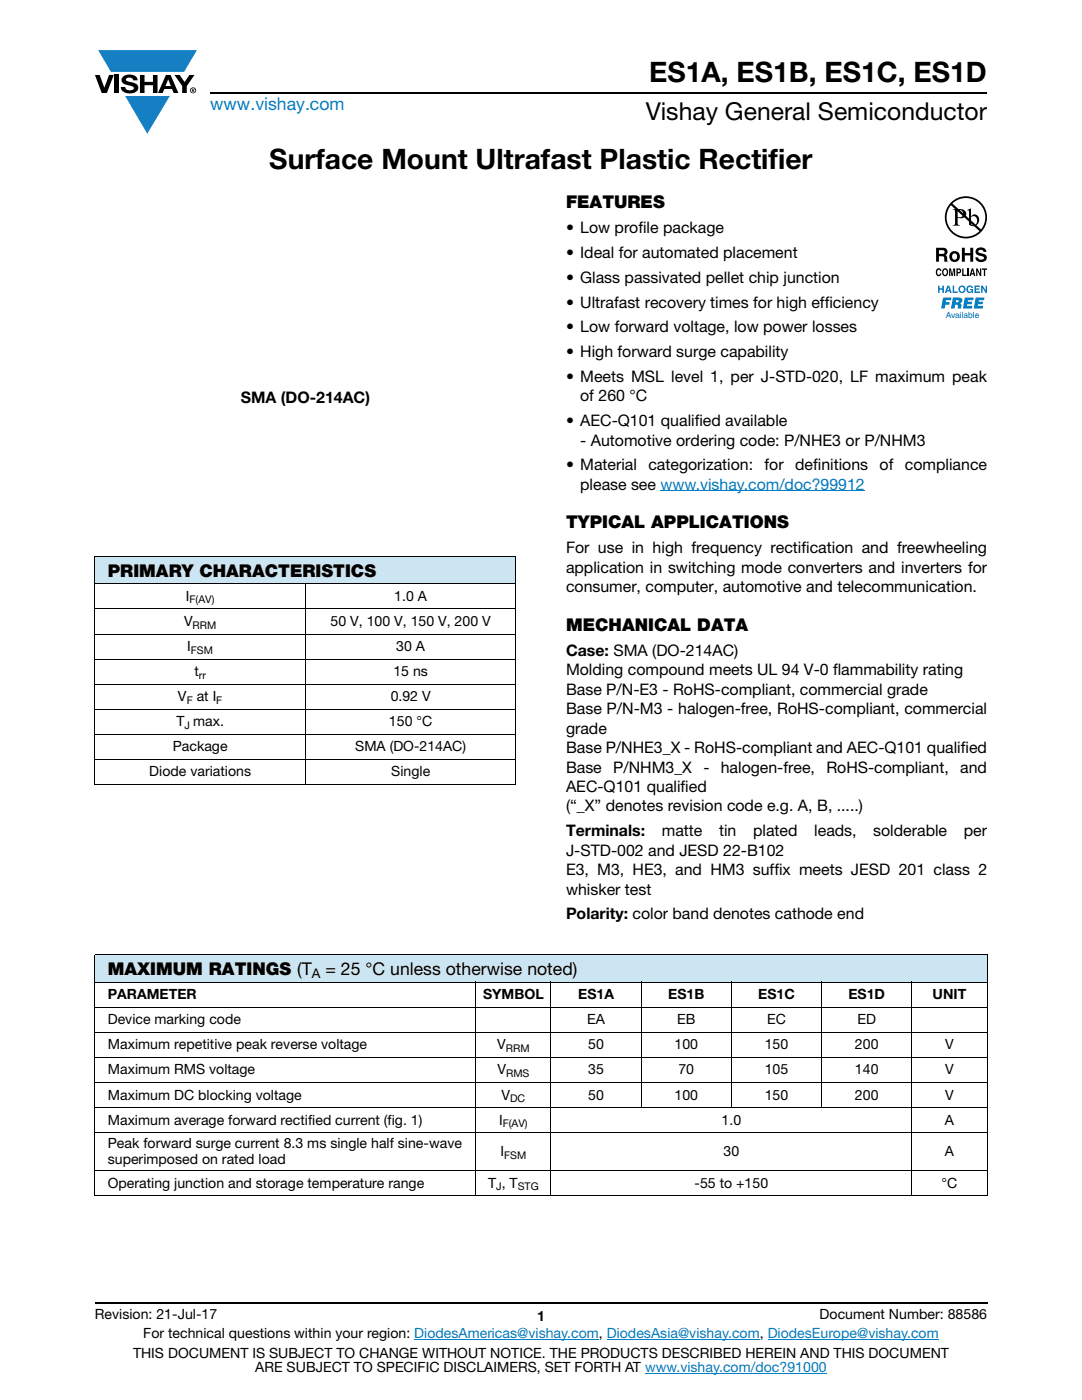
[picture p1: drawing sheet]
<svg xmlns="http://www.w3.org/2000/svg" width="216mm" height="279mm" viewBox="0 0 216 279" stroke-linecap="round" stroke-linejoin="round" font-family="sans-serif">
<defs><g id="words">
<g font-size="5.6">
<text x="129.5" y="16.4">ES1A, ES1B, ES1C, ES1D</text>
<text x="53.7" y="33.8">Surface Mount Ultrafast Plastic Rectifier</text>
</g>
<text font-size="4.9" x="128.8" y="24">Vishay General Semiconductor</text>
<text font-size="3.5" fill="#007ec4" x="42" y="21.9">www.vishay.com</text>
<g font-size="3.5">
<text x="112.9" y="41.5">FEATURES</text>
<text x="112.9" y="105.4">TYPICAL APPLICATIONS</text>
<text x="21.5" y="115.1">PRIMARY CHARACTERISTICS</text>
<text x="112.9" y="125.8">MECHANICAL DATA</text>
<text x="21.5" y="194.6">MAXIMUM RATINGS (T</text>
<text x="64.9" y="194.6">= 25 °C unless otherwise noted)</text>
</g>
<g font-size="3.2">
<text x="112.9" y="46.6">• Low profile package</text>
<text x="112.9" y="51.5">• Ideal for automated placement</text>
<text x="112.9" y="56.5">• Glass passivated pellet chip junction</text>
<text x="112.9" y="61.4">• Ultrafast recovery times for high efficiency</text>
<text x="112.9" y="66.3">• Low forward voltage, low power losses</text>
<text x="112.9" y="71.3">• High forward surge capability</text>
<text x="112.9" y="76.2">• Meets MSL level 1, per J-STD-020, LF maximum peak</text>
<text x="48" y="80.5">SMA (DO-214AC)</text>
<text x="115.8" y="80.1">of 260 °C</text>
<text x="112.9" y="85">• AEC-Q101 qualified available</text>
<text x="115.8" y="88.9">- Automotive ordering code: P/NHE3 or P/NHM3</text>
<text x="112.9" y="93.9">• Material</text>
<text x="129.4" y="93.9">categorization:</text>
<text x="152.6" y="93.9">for</text>
<text x="158.7" y="93.9">definitions</text>
<text x="175.5" y="93.9">of</text>
<text x="180.6" y="93.9">compliance</text>
<text x="115.8" y="97.7">please see www.vishay.com/doc?99912</text>
<text x="112.9" y="110.4">For use in high frequency rectification and freewheeling</text>
<text x="112.9" y="114.3">application in switching mode converters and inverters for</text>
<text x="112.9" y="118.2">consumer, computer, automotive and telecommunication.</text>
<text x="112.9" y="130.9">Case: SMA (DO-214AC)</text>
<text x="112.9" y="134.8">Molding compound meets UL 94 V-0 flammability rating</text>
<text x="112.9" y="138.7">Base P/N-E3 - RoHS-compliant, commercial grade</text>
<text x="112.9" y="142.5">Base P/N-M3 - halogen-free, RoHS-compliant, commercial</text>
<text x="112.9" y="146.4">grade</text>
<text x="112.9" y="150.3">Base P/NHE3_X - RoHS-compliant and AEC-Q101 qualified</text>
<text x="112.9" y="154.2">Base</text>
<text x="122.4" y="154.2">P/NHM3_X</text>
<text x="140.3" y="154.2">-</text>
<text x="143.8" y="154.2">halogen-free,</text>
<text x="164.9" y="154.2">RoHS-compliant,</text>
<text x="191.6" y="154.2">and</text>
<text x="112.9" y="158.1">AEC-Q101 qualified</text>
<text x="112.9" y="161.9">(“_X” denotes revision code e.g. A, B, .....)</text>
<text x="112.9" y="166.9">Terminals:</text>
<text x="132.1" y="166.9">matte</text>
<text x="143.5" y="166.9">tin</text>
<text x="150.3" y="166.9">plated</text>
<text x="162.5" y="166.9">leads,</text>
<text x="174.3" y="166.9">solderable</text>
<text x="192.3" y="166.9">per</text>
<text x="112.9" y="170.8">J-STD-002 and JESD 22-B102</text>
<text x="112.9" y="174.6">E3, M3, HE3, and HM3 suffix meets JESD 201 class 2</text>
<text x="112.9" y="178.5">whisker test</text>
<text x="112.9" y="183.5">Polarity: color band denotes cathode end</text>
</g>
<g font-size="2.8">
<text x="37.1" y="119.9">I</text>
<text x="78.7" y="119.9">1.0 A</text>
<text x="36.7" y="124.9">V</text>
<text x="66" y="124.9">50 V, 100 V, 150 V, 200 V</text>
<text x="37.4" y="129.9">I</text>
<text x="79.1" y="129.9">30 A</text>
<text x="38.8" y="134.9">t</text>
<text x="78.5" y="134.9">15 ns</text>
<text x="35.5" y="139.9">V</text>
<text x="39.2" y="139.9">at I</text>
<text x="78" y="139.9">0.92 V</text>
<text x="34.5" y="149.9">Package</text>
<text x="35.2" y="144.9">T max.</text>
<text x="70.9" y="149.9">SMA (DO-214AC)</text>
<text x="77.6" y="144.9">150 °C</text>
<text x="29.8" y="154.9">Diode variations</text>
<text x="78.1" y="154.9">Single</text>
<text x="21.5" y="199.4">PARAMETER</text>
<text x="96.4" y="199.4">SYMBOL</text>
<text x="115.4" y="199.4">ES1A</text>
<text x="133.4" y="199.4">ES1B</text>
<text x="151.3" y="199.4">ES1C</text>
<text x="169.3" y="199.4">ES1D</text>
<text x="186.1" y="199.4">UNIT</text>
<text x="21.5" y="204.4">Device marking code</text>
<text x="21.5" y="209.4">Maximum repetitive peak reverse voltage</text>
<text x="99.2" y="209.4">V</text>
<text x="117.2" y="204.4">EA</text>
<text x="117.4" y="209.4">50</text>
<text x="134.6" y="209.4">100</text>
<text x="135.1" y="204.4">EB</text>
<text x="152.6" y="209.4">150</text>
<text x="153.1" y="204.4">EC</text>
<text x="170.6" y="209.4">200</text>
<text x="171.1" y="204.4">ED</text>
<text x="188.6" y="209.4">V</text>
<text x="21.5" y="214.4">Maximum RMS voltage</text>
<text x="99.3" y="214.4">V</text>
<text x="117.4" y="214.4">35</text>
<text x="135.4" y="214.4">70</text>
<text x="152.6" y="214.4">105</text>
<text x="170.6" y="214.4">140</text>
<text x="188.6" y="214.4">V</text>
<text x="21.5" y="219.4">Maximum DC blocking voltage</text>
<text x="100.1" y="219.4">V</text>
<text x="117.4" y="219.4">50</text>
<text x="134.6" y="219.4">100</text>
<text x="152.6" y="219.4">150</text>
<text x="170.6" y="219.4">200</text>
<text x="188.6" y="219.4">V</text>
<text x="21.5" y="224.4">Maximum average forward rectified current (fig. 1)</text>
<text x="99.6" y="224.4">I</text>
<text x="144" y="224.4">1.0</text>
<text x="188.5" y="224.4">A</text>
<text x="21.5" y="229.1">Peak forward surge current 8.3 ms single half sine-wave</text>
<text x="21.5" y="232.3">superimposed on rated load</text>
<text x="99.9" y="230.7">I</text>
<text x="144.4" y="230.7">30</text>
<text x="188.5" y="230.7">A</text>
<text x="21.5" y="237">Operating junction and storage temperature range</text>
<text x="97.4" y="237">T , T</text>
<text x="138.6" y="237">-55 to +150</text>
<text x="187.9" y="237">°C</text>
<text x="18.9" y="263.3">Revision: 21-Jul-17</text>
<text x="107.2" y="263.6">1</text>
<text x="163.6" y="263.3">Document Number: 88586</text>
<text x="28.6" y="267.1">For technical questions within your region: DiodesAmericas@vishay.com, DiodesAsia@vishay.com, DiodesEurope@vishay.com</text>
<text x="26.5" y="271">THIS DOCUMENT IS SUBJECT TO CHANGE WITHOUT NOTICE. THE PRODUCTS DESCRIBED HEREIN AND THIS DOCUMENT</text>
<text x="50.9" y="273.8">ARE SUBJECT TO SPECIFIC DISCLAIMERS, SET FORTH AT www.vishay.com/doc?91000</text>
</g>
<text font-size="2.6" x="62.3" y="195.3">A</text>
<g font-size="2.1">
<text x="37.8" y="120.4">F(AV)</text>
<text x="38.4" y="125.4">RRM</text>
<text x="38.1" y="130.5">FSM</text>
<text x="39.7" y="135.4">rr</text>
<text x="37.3" y="140.4">F</text>
<text x="43.2" y="140.4">F</text>
<text x="36.8" y="145.4">J</text>
<text x="100.9" y="209.9">RRM</text>
<text x="101" y="214.9">RMS</text>
<text x="101.8" y="219.9">DC</text>
<text x="100.3" y="224.9">F(AV)</text>
<text x="100.6" y="231.2">FSM</text>
<text x="99" y="237.5">J</text>
<text x="103.3" y="237.5">STG</text>
</g>
<text font-size="1.7" fill="#0160ae" x="188.7" y="63.5">Available</text>
</g></defs>
<g fill="#147fc3">
<path d="M19.6 10h19.7l-2.6 4.3h-1.1h-13.5z"/>
<path d="M25 19.2h8.9l-4.5 7.5z"/>
</g>
<g fill="#000">
<path d="M18.9 15h1l.9 2.5 1-2.5h.9l-1.4 3.6h-1zM22.9 15h.9v3.6h-.9zM24.6 15.3a2.1 2.1 0 0 1 2.8 .3l.1 .4h-.9a.79 .79 0 0 0-.7-.5 .79 .79 0 0 0-.8 .4l.3 .3 1 .2a1.08 1.08 0 0 1 1.2 1 1.08 1.08 0 0 1-1.1 1.2 1.73 1.73 0 0 1-2.4-1.2h.9a.96 .96 0 0 0 .8 .6 .96 .96 0 0 0 .9-.4 1.31 1.31 0 0 0-1.2-.6 1.03 1.03 0 0 1-1.1-.6 1.03 1.03 0 0 1 .2-1.1zM27.9 15h.9v1.3h1.7v-1.3h.9v3.6h-.9v-1.6h-1.7v1.6h-.9zM34.8 15h1.1l.9 1.4 1-1.4h1l-1.5 2.2v1.4h-.9v-1.4z"/>
<path d="M33.6 15.9l.5 1.3h-1.1zM33.1 15l-1.6 3.6h1l.3-.8h1.5l.3 .8h1l-1.6-3.6z"/>
<path d="M38.4 17.8h.2v.2h-.2zM38.3 17.7v.7h.1v-.3l.4 .3-.2-.3 .2-.2-.1-.2z"/>
<path d="M38.1 18a.46 .46 0 0 1 .9 0 .46 .46 0 0 1-.9 0zM37.9 18a.6 .6 0 0 0 1.2 0 .6 .6 0 0 0-1.2 0z"/>
</g>
<path d="M42 18.6h155M18.9 260h178.1" fill="none" stroke="#000" stroke-width=".36"/>
<path d="M131.8 98h40.8M82.7 267.3h36.8M121.1 267.3h30.5M128.7 274h36.3M153.2 267.3h34.1" fill="none" stroke="#007ec4" stroke-width=".2"/>
<path d="M18.9 111h84.1v5.5h-84.1z" fill="#cce5f3"/>
<g fill="none" stroke="#000" stroke-width=".2">
<path d="M18.9 111h84.1M18.9 116.5h84.1M18.9 111.1v5.3M18.9 116.6v29.8M60.9 116.4v40.2M103 111.1v5.3M103 116.6v29.8M18.9 121.5h84.1M18.9 126.5h84.1M18.9 131.5h84.1M18.9 136.5h84.1M18.9 141.5h84.1"/>
<path d="M18.9 146.5h84.1M18.9 151.5h84.1M18.9 156.5h84.1M18.9 146.6v9.8M103 146.6v9.8"/>
</g>
<g fill="#fff">
<path d="M42.5 48.5h36.9v32.7h-36.9z"/>
<path d="M186.7 39.2h10.3v24.7h-10.3z"/>
</g>
<g fill="#000">
<path d="M186.9 53.7l.4-.2 .3 .1 .2 .5-.6-.2a.66 .66 0 0 0 .1 1l.3-.3h.2a.54 .54 0 0 1-.4 .5 .54 .54 0 0 1-.6-.4zM189.4 53.6h.4l.2 1.2 .2-1.2h.4v1.5h-.3v-1.3l-.2 1.3h-.2l-.3-1.3v1.3h-.2zM192 53.6h.3v1.2h.6v.3h-.9zM191.9 49.4h.6v1.1h1.1v-1.1h.6v2.8h-.6v-1.2h-1.1v1.2h-.6zM193 53.6h.3v1.5h-.3zM195 49.6a1.15 1.15 0 0 1 1.8 .7h-.5l-.1-.2a.68 .68 0 0 0-.9-.1v.4l.2 .1a1.29 1.29 0 0 1 1.4 .9 1.17 1.17 0 0 1-1.1 .9 1.17 1.17 0 0 1-1.2-.9h.6v.2a.67 .67 0 0 0 1.1-.1l-.2-.3-.6-.2a.82 .82 0 0 1-.8-.5 .82 .82 0 0 1 .3-.9zM194.8 53.6h.3l.5 1v-1h.2v1.5h-.3l-.5-1.1v1.1h-.2zM195.9 53.6h1.1v.2h-.4v1.3h-.3v-1.3h-.4z"/>
<path d="M187.4 49.9v.8l.9-.1a.39 .39 0 0 0 0-.6zM186.8 49.4h1.4a.79 .79 0 0 1 .8 .5 .79 .79 0 0 1-.1 .9l-.3 .1a.98 .98 0 0 1 .4 1.2l.1 .1h-.6l-.2-1-.9-.1v1.1h-.6z"/>
<path d="M188.4 53.8a.64 .64 0 0 0 .2 1.1l.1-.1a.64 .64 0 0 0-.1-1zM188.2 53.7l.2-.1a.56 .56 0 0 1 .7 .3 .82 .82 0 0 1-.5 1.2h-.2a.89 .89 0 0 1-.2-1.4z"/>
<path d="M190 40.6a3.9 3.9 0 0 1 5.3-.1 3.9 3.9 0 0 1 .4 5.3zM189.7 41l5.8 5.1a3.9 3.9 0 0 1-5.4 .1 3.9 3.9 0 0 1-.4-5.2zM188.5 43.4a4.2 4.2 0 0 0 8.5 0 4.2 4.2 0 0 0-8.5 0z"/>
<path d="M190.2 50.6a.63 .63 0 0 0-.2 .8 .63 .63 0 0 0 .7 .4 .63 .63 0 0 0 .3-.8 .63 .63 0 0 0-.8-.4zM189.4 51.2a1.1 1.1 0 0 1 2.2 0 1.1 1.1 0 0 1-2.2 0z"/>
<path d="M191.1 42v1.3a.75 .75 0 0 0 1.1-.7 .75 .75 0 0 0-1.1-.6zM190.1 41.7a2.81 2.81 0 0 1 2.5 .4 .97 .97 0 0 1-.1 1.2 .97 .97 0 0 1-1.2 .2h-.2v1v.3l.5 .2h-1.5l.3-.1 .2-.4v-2.3l-.1-.2z"/>
<path d="M191.1 53.8v.5l.4-.1v-.3zM190.8 53.6h.6a.5 .5 0 0 1 .4 .5 .5 .5 0 0 1-.4 .4h-.3v.6h-.3z"/>
<path d="M193.8 43.4v1.3l.1 .2a.72 .72 0 0 0 .8-.1 .72 .72 0 0 0 .3-.8 .72 .72 0 0 0-.4-.8 .72 .72 0 0 0-.8 .2zM193 41.9l.8-.3v1.6a.89 .89 0 0 1 1.1-.4 .89 .89 0 0 1 .5 1.1 1.23 1.23 0 0 1-.7 1.1 1.23 1.23 0 0 1-1.3-.1l-.1-2.7z"/>
<path d="M194 53.9l-.1 .6h.3zM193.9 53.6h.3l.4 1.5h-.3v-.3h-.5l-.1 .3h-.3z"/>
</g>
<g fill="#0160ae">
<path d="M187.2 57h.3v.6h.5v-.6h.3v1.4h-.3v-.6h-.5v.6h-.3z"/>
<path d="M190.1 57h.3v1.2h.7v.2h-1z"/>
<path d="M193 57.2a.68 .68 0 0 1 1.2 .3l-.9-.2a.55 .55 0 0 0-.2 .5 .55 .55 0 0 0 .4 .4l.4-.3h-.3v-.2h.6v.8h-.2l-.1-.2a.71 .71 0 0 1-1-.1 .71 .71 0 0 1 .1-1z"/>
<path d="M194.5 57h1v.3h-.8v.3h.8v.2h-.8v.4h.8v.2h-1z"/>
<path d="M195.8 57h.3l.6 1v-1h.3v1.4h-.3l-.6-1v1h-.3z"/>
<path d="M188.2 59.4h1.7l-.1 .5h-1l-.1 .4h.8l-.1 .5h-.8l-.1 .8h-.7z"/>
<path d="M192.5 59.4h1.8l-.1 .5h-1.1v.3h.9l-.1 .5h-.9l-.1 .4h1.1l-.1 .5h-1.8z"/>
<path d="M194.7 59.4h1.7v.5h-1.1v.3h.8v.5h-.9l-.1 .4h1.1l-.1 .5h-1.8z"/>
<path d="M189.2 57.3l-.2 .6h.4zM189 57h.4l.5 1.4h-.3l-.1-.2h-.6l-.1 .2h-.3z"/>
<path d="M191.5 57.8a.47 .47 0 0 0 .9 0 .47 .47 0 0 0-.9 0zM191.2 57.7a.75 .75 0 0 1 1.5 0 .75 .75 0 0 1-1.5 0z"/>
<path d="M190.8 59.9l-.1 .4 .6-.1-.1-.3zM190.1 59.4l1.8 .1a.63 .63 0 0 1-.3 1l.2 .3v.8h-.7v-.6l-.3-.2h-.2l-.1 .8h-.7z"/>
</g>
<path d="M18.9 190.5h178.1v5.5h-178.1z" fill="#cce5f3"/>
<g fill="none" stroke="#000" stroke-width=".2">
<path d="M18.9 190.5h178.1M18.9 196h178.1M18.9 190.6v47.9M95 195.9v42.8M109.9 195.9v42.8M128 195.9v25.2M145.9 195.9v25.2M164 195.9v25.2M181.9 195.9v42.8M197 190.6v47.9M18.9 201h178.1M18.9 206h178.1"/>
<path d="M18.9 211h178.1M18.9 216h178.1M18.9 221h178.1M18.9 226h178.1M18.9 233.6h178.1M18.9 238.6h178.1"/>
</g>
<use href="#words"/>
</svg>
